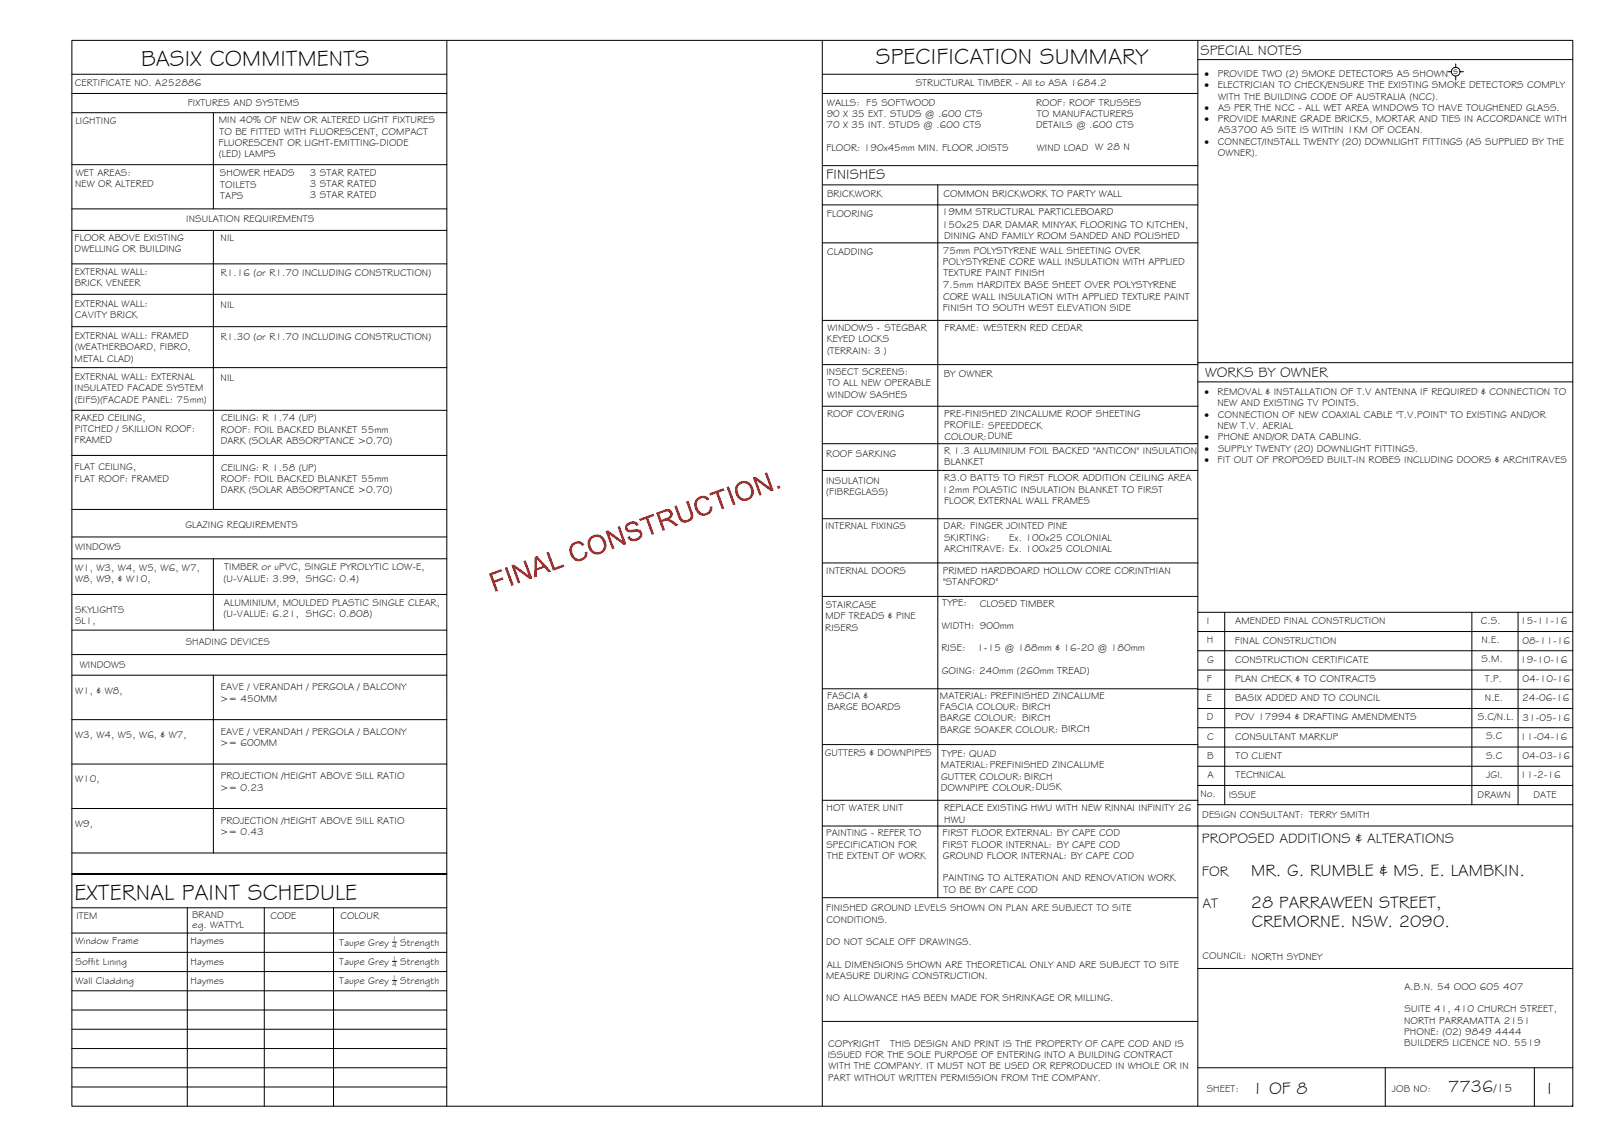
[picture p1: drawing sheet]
<svg xmlns="http://www.w3.org/2000/svg" width="420mm" height="297mm" viewBox="0 0 420 297" stroke-linecap="round" stroke-linejoin="round" font-family="sans-serif">
<defs><g id="words">
<g font-size="5.9">
<text x="36.7" y="17.2">BASIX COMMITMENTS</text>
<text x="227.6" y="16.8">SPECIFICATION SUMMARY</text>
<text x="19.4" y="233.8">EXTERNAL PAINT SCHEDULE</text>
</g>
<g font-size="4.5">
<text x="325.1" y="227.7">MR. G. RUMBLE &amp; MS. E. LAMBKIN.</text>
<text x="325" y="236">28 PARRAWEEN STREET,</text>
<text x="325.2" y="241">CREMORNE. NSW. 2090.</text>
<text x="325.3" y="284.2">1 OF 8</text>
<text x="376.3" y="283.9">7736</text>
<text x="402.1" y="284.2">I</text>
</g>
<g font-size="3.7">
<text x="311.9" y="14.3">SPECIAL NOTES</text>
<text x="214.7" y="46.6">FINISHES</text>
<text x="313.1" y="98.1">WORKS BY OWNER</text>
<text x="312.3" y="219.2">PROPOSED ADDITIONS &amp; ALTERATIONS</text>
<text x="312.3" y="227.5">FOR</text>
<text x="312.4" y="235.9">AT</text>
</g>
<text font-size="3.2" x="388.1" y="283.9">/15</text>
<g font-size="2.6">
<text x="19.5" y="22.5">CERTIFICATE NO. A252886</text>
<text x="237.9" y="22.4">STRUCTURAL TIMBER - All to ASA 1684.2</text>
<text x="313" y="20">·</text>
<text x="313" y="22.9">·</text>
<text x="316.4" y="22.9">ELECTRICIAN TO CHECK/ENSURE THE EXISTING SMOKE DETECTORS COMPLY</text>
<text x="316.4" y="20">PROVIDE TWO (2) SMOKE DETECTORS AS SHOWN</text>
<text x="377.6" y="19.2">s</text>
<text x="48.8" y="27.5">FIXTURES AND SYSTEMS</text>
<text x="214.9" y="27.4">WALLS: F5 SOFTWOOD</text>
<text x="269.2" y="27.4">ROOF: ROOF TRUSSES</text>
<text x="313" y="28.8">·</text>
<text x="316.5" y="28.8">AS PER THE NCC - ALL WET AREA WINDOWS TO HAVE TOUGHENED GLASS.</text>
<text x="316.5" y="25.9">WITH THE BUILDING CODE OF AUSTRALIA (NCC).</text>
<text x="19.6" y="32.2">LIGHTING</text>
<text x="56.8" y="32">MIN 40% OF NEW OR ALTERED LIGHT FIXTURES</text>
<text x="57" y="35">TO BE FITTED WITH FLUORESCENT, COMPACT</text>
<text x="214.8" y="33.3">70 X 35 INT. STUDS @ .600 CTS</text>
<text x="214.8" y="30.4">90 X 35 EXT. STUDS @ .600 CTS</text>
<text x="269.2" y="33.3">DETAILS @ .600 CTS</text>
<text x="269.4" y="30.4">TO MANUFACTURERS</text>
<text x="313" y="31.7">·</text>
<text x="316.4" y="31.7">PROVIDE MARINE GRADE BRICKS, MORTAR AND TIES IN ACCORDANCE WITH</text>
<text x="316.5" y="34.7">AS3700 AS SITE IS WITHIN 1KM OF OCEAN.</text>
<text x="56.8" y="37.9">FLUORESCENT OR LIGHT-EMITTING-DIODE</text>
<text x="56.9" y="40.8">(LED) LAMPS</text>
<text x="214.7" y="39.2">FLOOR: 190x45mm MIN. FLOOR JOISTS</text>
<text x="269.4" y="39.2">WIND LOAD W 28 N</text>
<text x="313" y="37.6">·</text>
<text x="316.5" y="37.6">CONNECT/INSTALL TWENTY (20) DOWNLIGHT FITTINGS (AS SUPPLIED BY THE</text>
<text x="316.5" y="40.5">OWNER).</text>
<text x="19.7" y="45.8">WET AREAS:</text>
<text x="57.2" y="45.8">SHOWER HEADS</text>
<text x="80.5" y="45.6">3 STAR RATED</text>
<text x="19.5" y="48.7">NEW OR ALTERED</text>
<text x="57.2" y="48.7">TOILETS</text>
<text x="57.2" y="51.7">TAPS</text>
<text x="80.5" y="48.6">3 STAR RATED</text>
<text x="80.5" y="51.5">3 STAR RATED</text>
<text x="214.9" y="51.2">BRICKWORK</text>
<text x="245.2" y="51.1">COMMON BRICKWORK TO PARTY WALL</text>
<text x="48.4" y="57.8">INSULATION REQUIREMENTS</text>
<text x="214.8" y="56.5">FLOORING</text>
<text x="244.8" y="55.9">19MM STRUCTURAL PARTICLEBOARD</text>
<text x="244.8" y="59.2">150x25 DAR DAMAR MINYAK FLOORING TO KITCHEN,</text>
<text x="19.4" y="62.5">FLOOR ABOVE EXISTING</text>
<text x="19.4" y="65.4">DWELLING OR BUILDING</text>
<text x="57.3" y="62.7">NIL</text>
<text x="245" y="65.9">75mm POLYSTYRENE WALL SHEETING OVER</text>
<text x="245.3" y="62.1">DINING AND FAMILY ROOM SANDED AND POLISHED</text>
<text x="19.4" y="71.4">EXTERNAL WALL:</text>
<text x="57.3" y="71.6">R1.16 (or R1.70 INCLUDING CONSTRUCTION)</text>
<text x="214.9" y="66.3">CLADDING</text>
<text x="245" y="68.9">POLYSTYRENE CORE WALL INSULATION WITH APPLIED</text>
<text x="245.2" y="71.8">TEXTURE PAINT FINISH</text>
<text x="19.4" y="74.4">BRICK VENEER</text>
<text x="245" y="74.9">7.5mm HARDITEX BASE SHEET OVER POLYSTYRENE</text>
<text x="245" y="77.9">CORE WALL INSULATION WITH APPLIED TEXTURE PAINT</text>
<text x="19.4" y="79.7">EXTERNAL WALL:</text>
<text x="19.5" y="82.6">CAVITY BRICK</text>
<text x="57.3" y="80">NIL</text>
<text x="244.9" y="80.8">FINISH TO SOUTH WEST ELEVATION SIDE</text>
<text x="19.4" y="88.1">EXTERNAL WALL: FRAMED</text>
<text x="57.3" y="88.3">R1.30 (or R1.70 INCLUDING CONSTRUCTION)</text>
<text x="214.8" y="89">KEYED LOCKS</text>
<text x="215" y="86.1">WINDOWS - STEGBAR</text>
<text x="245.5" y="86.1">FRAME: WESTERN RED CEDAR</text>
<text x="19.4" y="94">METAL CLAD)</text>
<text x="19.4" y="91.1">(WEATHERBOARD, FIBRO,</text>
<text x="214.9" y="91.9">(TERRAIN: 3 )</text>
<text x="19.4" y="101.7">INSULATED FACADE SYSTEM</text>
<text x="19.4" y="98.8">EXTERNAL WALL: EXTERNAL</text>
<text x="57.3" y="99">NIL</text>
<text x="214.7" y="97.4">INSECT SCREENS:</text>
<text x="215" y="100.4">TO ALL NEW OPERABLE</text>
<text x="245.2" y="98">BY OWNER</text>
<text x="19.4" y="104.6">(EIFS)(FACADE PANEL: 75mm)</text>
<text x="214.9" y="103.3">WINDOW SASHES</text>
<text x="313" y="102.7">·</text>
<text x="316.4" y="102.7">REMOVAL &amp; INSTALLATION OF T.V ANTENNA IF REQUIRED &amp; CONNECTION TO</text>
<text x="316.4" y="105.6">NEW AND EXISTING TV POINTS.</text>
<text x="19.4" y="109.3">RAKED CEILING,</text>
<text x="19.4" y="112.2">PITCHED / SKILLION ROOF:</text>
<text x="57.3" y="112.5">ROOF: FOIL BACKED BLANKET 55mm</text>
<text x="57.4" y="109.5">CEILING: R 1.74 (UP)</text>
<text x="214.9" y="108.3">ROOF COVERING</text>
<text x="245.3" y="108.4">PRE-FINISHED ZINCALUME ROOF SHEETING</text>
<text x="245.3" y="111.4">PROFILE: SPEEDDECK</text>
<text x="313" y="108.6">·</text>
<text x="316.4" y="111.5">NEW T.V. AERIAL</text>
<text x="316.5" y="108.6">CONNECTION OF NEW COAXIAL CABLE &quot;T.V.POINT&quot; TO EXISTING AND/OR</text>
<text x="19.4" y="115.2">FRAMED</text>
<text x="57.3" y="115.4">DARK (SOLAR ABSORPTANCE &gt;0.70)</text>
<text x="214.7" y="118.8">ROOF SARKING</text>
<text x="245.3" y="118">R 1.3 ALUMINIUM FOIL BACKED &quot;ANTICON&quot; INSULATION</text>
<text x="245.4" y="114.3">COLOUR:DUNE</text>
<text x="313" y="114.4">·</text>
<text x="313" y="117.4">·</text>
<text x="316.4" y="114.4">PHONE AND/OR DATA CABLING.</text>
<text x="316.5" y="117.4">SUPPLY TWENTY (20) DOWNLIGHT FITTINGS.</text>
<text x="19.4" y="122.2">FLAT CEILING,</text>
<text x="19.4" y="125.2">FLAT ROOF: FRAMED</text>
<text x="57.3" y="125.3">ROOF: FOIL BACKED BLANKET 55mm</text>
<text x="57.4" y="122.4">CEILING: R 1.58 (UP)</text>
<text x="214.6" y="125.8">INSULATION</text>
<text x="245.3" y="125.1">R3.0 BATTS TO FIRST FLOOR ADDITION CEILING AREA</text>
<text x="245.4" y="120.9">BLANKET</text>
<text x="313" y="120.3">·</text>
<text x="316.4" y="120.3">FIT OUT OF PROPOSED BUILT-IN ROBES INCLUDING DOORS &amp; ARCHITRAVES</text>
<text x="57.3" y="128.2">DARK (SOLAR ABSORPTANCE &gt;0.70)</text>
<text x="214.7" y="128.7">(FIBREGLASS)</text>
<text x="244.8" y="128">12mm POLASTIC INSULATION BLANKET TO FIRST</text>
<text x="245.3" y="131">FLOOR EXTERNAL WALL FRAMES</text>
<text x="48.2" y="137.2">GLAZING REQUIREMENTS</text>
<text x="214.5" y="137.4">INTERNAL FIXINGS</text>
<text x="245.2" y="137.6">DAR: FINGER JOINTED PINE</text>
<text x="19.5" y="143.1">WINDOWS</text>
<text x="245.3" y="140.5">SKIRTING:</text>
<text x="245.3" y="143.5">ARCHITRAVE: Ex. 100x25 COLONIAL</text>
<text x="262.3" y="140.6">Ex. 100x25 COLONIAL</text>
<text x="19.5" y="148.3">W1, W3, W4, W5, W6, W7,</text>
<text x="58.3" y="148.2">TIMBER or uPVC, SINGLE PYROLYTIC LOW-E,</text>
<text x="214.7" y="149.1">INTERNAL DOORS</text>
<text x="245" y="149.1">PRIMED HARDBOARD HOLLOW CORE CORINTHIAN</text>
<text x="19.5" y="151.2">W8, W9, &amp; W10,</text>
<text x="58.1" y="151.1">(U-VALUE: 3.99, SHGC: 0.4)</text>
<text x="245" y="152">&quot;STANFORD&quot;</text>
<text x="19.5" y="159.3">SKYLIGHTS</text>
<text x="58.1" y="160.4">(U-VALUE: 6.21, SHGC: 0.808)</text>
<text x="58.2" y="157.5">ALUMINIUM, MOULDED PLASTIC SINGLE CLEAR,</text>
<text x="214.5" y="161">MDF TREADS &amp; PINE</text>
<text x="214.6" y="158">STAIRCASE</text>
<text x="244.8" y="157.6">TYPE:</text>
<text x="254.6" y="157.6">CLOSED TIMBER</text>
<text x="19.5" y="162.2">SL1,</text>
<text x="48.3" y="167.7">SHADING DEVICES</text>
<text x="214.4" y="163.9">RISERS</text>
<text x="244.8" y="163.4">WIDTH: 900mm</text>
<text x="313.5" y="162.2">I</text>
<text x="313.6" y="167.2">H</text>
<text x="320.9" y="167.2">FINAL CONSTRUCTION</text>
<text x="321" y="162.2">AMENDED FINAL CONSTRUCTION</text>
<text x="384.8" y="162.1">C.S.</text>
<text x="384.9" y="167.1">N.E.</text>
<text x="395" y="162.3">15-11-16</text>
<text x="395.6" y="167.3">08-11-16</text>
<text x="20.7" y="173.6">WINDOWS</text>
<text x="244.6" y="169.3">RISE:</text>
<text x="253.9" y="169.3">1-15 @ 188mm &amp; 16-20 @ 180mm</text>
<text x="313.7" y="172.2">G</text>
<text x="321" y="172.2">CONSTRUCTION CERTIFICATE</text>
<text x="384.9" y="172.1">S.M.</text>
<text x="395" y="172.3">19-10-16</text>
<text x="57.3" y="179.4">EAVE / VERANDAH / PERGOLA / BALCONY</text>
<text x="244.7" y="175.1">GOING: 240mm (260mm TREAD)</text>
<text x="313.6" y="177.2">F</text>
<text x="320.9" y="177.2">PLAN CHECK &amp; TO CONTRACTS</text>
<text x="385.8" y="177.1">T.P.</text>
<text x="395.6" y="177.3">04-10-16</text>
<text x="19.5" y="180.2">W1, &amp; W8,</text>
<text x="57.2" y="182.4">&gt;= 450MM</text>
<text x="214.9" y="181.6">FASCIA &amp;</text>
<text x="215" y="184.5">BARGE BOARDS</text>
<text x="244.2" y="181.6">MATERIAL: PREFINISHED ZINCALUME</text>
<text x="244.2" y="184.6">FASCIA COLOUR: BIRCH</text>
<text x="313.6" y="182.2">E</text>
<text x="320.9" y="182.2">BASIX ADDED AND TO COUNCIL</text>
<text x="385.8" y="182.1">N.E.</text>
<text x="395.5" y="182.3">24-06-16</text>
<text x="19.5" y="191.8">W3, W4, W5, W6, &amp; W7,</text>
<text x="57.3" y="191">EAVE / VERANDAH / PERGOLA / BALCONY</text>
<text x="244.3" y="187.5">BARGE COLOUR: BIRCH</text>
<text x="244.3" y="190.4">BARGE SOAKER COLOUR: BIRCH</text>
<text x="313.6" y="187.2">D</text>
<text x="320.9" y="187.2">POV 17994 &amp; DRAFTING AMENDMENTS</text>
<text x="384" y="187.1">S.C/N.L.</text>
<text x="395.6" y="187.3">31-05-16</text>
<text x="57.2" y="193.9">&gt;= 600MM</text>
<text x="214.3" y="196.6">GUTTERS &amp; DOWNPIPES</text>
<text x="244.7" y="196.8">TYPE: QUAD</text>
<text x="313.7" y="197.2">B</text>
<text x="313.7" y="192.2">C</text>
<text x="321" y="192.2">CONSULTANT MARKUP</text>
<text x="321.1" y="197.2">TO CLIENT</text>
<text x="386.1" y="197.2">S.C</text>
<text x="386.1" y="192.1">S.C</text>
<text x="395" y="192.3">11-04-16</text>
<text x="395.6" y="197.3">04-03-16</text>
<text x="19.5" y="203.3">W10,</text>
<text x="57.4" y="202.5">PROJECTION /HEIGHT ABOVE SILL RATIO</text>
<text x="244.5" y="199.7">MATERIAL:PREFINISHED ZINCALUME</text>
<text x="244.5" y="202.6">GUTTER COLOUR: BIRCH</text>
<text x="313.7" y="202.2">A</text>
<text x="321.1" y="202.2">TECHNICAL</text>
<text x="386.2" y="202.2">JGI.</text>
<text x="395" y="202.3">11-2-16</text>
<text x="57.2" y="205.5">&gt;= 0.23</text>
<text x="244.5" y="205.5">DOWNPIPE COLOUR:DUSK</text>
<text x="311.9" y="207.1">No.</text>
<text x="319.3" y="207.3">ISSUE</text>
<text x="383.9" y="207.5">DRAWN</text>
<text x="398.5" y="207.4">DATE</text>
<text x="19.5" y="214.9">W9,</text>
<text x="57.4" y="214.1">PROJECTION /HEIGHT ABOVE SILL RATIO</text>
<text x="214.8" y="210.7">HOT WATER UNIT</text>
<text x="245.3" y="210.8">REPLACE EXISTING HWU WITH NEW RINNAI INFINITY 26</text>
<text x="245.3" y="213.8">HWU</text>
<text x="312.4" y="212.6">DESIGN CONSULTANT: TERRY SMITH</text>
<text x="57.2" y="217">&gt;= 0.43</text>
<text x="214.7" y="217.3">PAINTING - REFER TO</text>
<text x="214.7" y="220.3">SPECIFICATION FOR</text>
<text x="244.9" y="217.3">FIRST FLOOR EXTERNAL: BY CAPE COD</text>
<text x="244.9" y="220.3">FIRST FLOOR INTERNAL: BY CAPE COD</text>
<text x="214.8" y="223.2">THE EXTENT OF WORK</text>
<text x="245" y="223.2">GROUND FLOOR INTERNAL: BY CAPE COD</text>
<text x="245" y="229">PAINTING TO ALTERATION AND RENOVATION WORK</text>
<text x="245.1" y="232">TO BE BY CAPE COD</text>
<text x="19.8" y="238.9">ITEM</text>
<text x="49.9" y="238.6">BRAND</text>
<text x="70.3" y="238.9">CODE</text>
<text x="88.5" y="238.8">COLOUR</text>
<text x="214.7" y="236.8">FINISHED GROUND LEVELS SHOWN ON PLAN ARE SUBJECT TO SITE</text>
<text x="214.8" y="239.7">CONDITIONS.</text>
<text x="19.6" y="245.4">Window Frame</text>
<text x="49.5" y="245.4">Haymes</text>
<text x="50" y="241.1">eg. WATTYL</text>
<text x="88.2" y="245.7">Taupe Grey</text>
<text x="104" y="245.7">Strength</text>
<text x="214.7" y="245.6">DO NOT SCALE OFF DRAWINGS.</text>
<text x="19.6" y="250.8">Soffit Lining</text>
<text x="49.5" y="250.8">Haymes</text>
<text x="88.2" y="250.7">Taupe Grey</text>
<text x="104" y="250.7">Strength</text>
<text x="214.8" y="251.5">ALL DIMENSIONS SHOWN ARE THEORETICAL ONLY AND ARE SUBJECT TO SITE</text>
<text x="312.5" y="249.3">COUNCIL: NORTH SYDNEY</text>
<text x="19.6" y="255.7">Wall Cladding</text>
<text x="49.5" y="255.7">Haymes</text>
<text x="88.2" y="255.7">Taupe Grey</text>
<text x="104" y="255.7">Strength</text>
<text x="214.7" y="254.4">MEASURE DURING CONSTRUCTION.</text>
<text x="364.9" y="257.3">A.B.N. 54 OOO 605 407</text>
<text x="214.7" y="260.3">NO ALLOWANCE HAS BEEN MADE FOR SHRINKAGE OR MILLING.</text>
<text x="364.9" y="263.1">SUITE 41, 410 CHURCH STREET,</text>
<text x="364.8" y="266">NORTH PARRAMATTA 2151</text>
<text x="364.9" y="269">PHONE: (02) 9849 4444</text>
<text x="215.1" y="274.9">ISSUED FOR THE SOLE PURPOSE OF ENTERING INTO A BUILDING CONTRACT</text>
<text x="215.2" y="272">COPYRIGHT</text>
<text x="231.3" y="272">THIS DESIGN AND PRINT IS THE PROPERTY OF CAPE COD AND IS</text>
<text x="364.9" y="271.9">BUILDERS LICENCE NO. 5519</text>
<text x="215.2" y="280.8">PART WITHOUT WRITTEN PERMISSION FROM THE COMPANY.</text>
<text x="215.3" y="277.9">WITH THE COMPANY. IT MUST NOT BE USED OR REPRODUCED IN WHOLE OR IN</text>
<text x="313.6" y="283.8">SHEET:</text>
<text x="361.7" y="283.9">JOB NO:</text>
</g>
<g font-size="1.8">
<text x="101.9" y="244.6">1</text>
<text x="101.9" y="246.3">4</text>
<text x="101.9" y="249.7">1</text>
<text x="101.9" y="251.3">4</text>
<text x="101.9" y="254.6">1</text>
<text x="101.9" y="256.3">4</text>
</g>
</g></defs>
<!-- layer: BORDER -->
<g fill="none" stroke="#000" stroke-width=".26">
<path d="M18.7 10.5h390v277h-390zM116.1 10.5v277M213.7 19.3h97.5M213.7 10.5v277M311.2 15.5h97.5M311.2 10.5v277M213.7 24.3h97.5M213.7 53.2h97.5M213.8 48h97.4M213.8 43h97.4M243.7 48v185.3M213.7 63.1h97.5"/>
<path d="M213.7 94.8h97.5M213.7 83.3h97.5M311.2 94.2h97.5M311.2 99.2h97.5M213.7 115.3h97.5M213.7 105.6h97.5M213.7 122.3h97.5M213.7 134.8h97.5M213.7 146.3h97.5M213.7 155h97.5M318.2 159.1v50M382.4 159.1v50"/>
<path d="M394.4 159.1v50M213.7 179h97.5M311.2 179.1h97.5M311.2 174.1h97.5M311.2 169.1h97.5M311.2 164.1h97.5M213.7 193.5h97.5M311.2 199.1h97.5M311.2 194.1h97.5M311.2 189.1h97.5M311.2 184.1h97.5M213.7 208h97.5"/>
<path d="M213.7 214.7h195M311.2 204.1h97.5M311.2 209.1h97.5M18.7 235.9h97.4M48.7 235.9v51.6M68.7 235.9v51.6M86.7 235.9v51.6M116.1 227.1h-97.4h97.4M213.7 233.3h97.5M18.7 242.5h97.4M18.7 247.5h97.4M18.7 252.5h97.4"/>
<path d="M18.7 257.5h97.4M311.2 251.7h97.5M18.7 277.5h97.4M18.7 262.5h97.4M18.7 267.5h97.4M18.7 272.5h97.4M213.7 265.4h97.5M311.2 277.5h97.5M359.9 277.5v10M398.7 277.5v10M18.7 282.5h97.4"/>
</g>
<!-- layer: BASIX -->
<g fill="none" stroke="#000" stroke-width=".26">
<path d="M18.7 19.3h97.4M18.7 24.3h97.4M18.7 29.3h97.4M55.4 29.3v25M18.7 42.8h97.4M18.7 54.3h97.4M18.7 59.9h97.4M55.4 59.9v72.5M18.7 68.6h97.4M18.7 76.5h97.4M18.7 95.5h97.4M18.7 84.9h97.4"/>
<path d="M18.7 106.6h97.4M18.7 118.4h97.4M18.7 139.5h97.4M18.7 132.4h97.4M18.7 154.5h97.4M18.7 145.2h97.4M55.4 145.2v18.6M18.7 170.1h97.4M18.7 175.5h97.4M18.7 163.8h97.4M55.4 175.5v46.2M18.7 187h97.4"/>
<path d="M18.7 198.6h97.4M18.7 210.1h97.4M18.7 221.7h97.4"/>
</g>
<!-- layer: TEXT -->
<path d="M102 244.8h1M102 254.8h1M102 249.8h1" fill="none" stroke="#000" stroke-width=".26"/>
<!-- layer: SERVICES -->
<g fill="none" stroke="#000" stroke-width=".26">
<path d="M376.2 18.6h.9M378.3 16.6v.9M378.3 19.8v1M379.4 18.6h.9"/>
<circle cx="378.2" cy="18.6" r="1.13"/>
</g>
<!-- layer: Stamp - Final Construction -->
<g fill="#f00">
<path d="M127.1 149.1l3.1-1.2 .3 .6-2.6 .9 .5 1.4 2.2-.8 .2 .6-2.2 .8 .8 2.1-.6 .3z"/>
<path d="M131.2 147.6l.6-.2 1.7 4.7-.6 .2z"/>
<path d="M132.9 146.9l.6-.2 3.8 2.8-1.3-3.7 .6-.2 1.7 4.7-.6 .2-3.8-2.8 1.3 3.7-.6 .2z"/>
<path d="M142 143.6l.6-.2 1.5 4.1 2.3-.8 .2 .5-2.9 1.1z"/>
<path d="M148.6 141.3l1.4-.6 .9 .1 .8 .5 .2 .2-.6 .4-.8-.6-1.2 .2-.5 .5-.2 1.1 .7 1.6 .9 .6 1.3-.4 .4-.7v-.7l.7-.1v1l-.6 .8-.8 .5-1.1 .2-.8-.3-.5-.5-.5-.8-.4-1.1 .3-1.2z"/>
<path d="M157.3 138l.7-.2 3.8 2.8-1.3-3.7 .5-.2 1.7 4.7-.6 .2-3.8-2.8 1.3 3.7-.5 .2z"/>
<path d="M162.8 136.2l1.3-.7 1.2 .2 .6 .7-.5 .3-.7-.6-.8 .1-.8 .5v.7l.6 .3 2.2-.1 .7 .4 .3 .6-.2 1-.7 .7-1.4 .4-1.1-.4-.5-.7 .6-.3 .5 .6 .9 .1 .9-.4 .4-.5a1.06 1.06 0 0 0-1.7-.8h-1.2l-.7-.4-.3-.9z"/>
<path d="M166.1 134.9l3.7-1.4 .2 .6-1.5 .5 1.5 4.2-.7 .2-1.5-4.1-1.5 .5z"/>
<path d="M175.2 131.5l.6-.2 1.4 3.5 .7 .4 .7-.1 .6-.4 .3-.5-1.2-3.8 .6-.2 1.2 3.5v.7l-.2 .5-.7 .6-.9 .3-1.2-.2-.7-.9z"/>
<path d="M181 129.6l1.5-.7 1 .1 .6 .4 .2 .3-.5 .4-.8-.6-1.2 .2-.6 .6-.1 .9 .5 1.5 .5 .5 .7 .2 1.1-.3 .4-.5 .1-1h.7l-.2 1.2-.5 .7-.8 .4-1 .1-.7-.2-.7-.5-.6-1-.2-1.1 .2-1z"/>
<path d="M184.3 128.2l3.7-1.3 .2 .5-1.5 .6 1.5 4.1-.6 .3-1.5-4.2-1.6 .6z"/>
<path d="M188.8 126.6l.6-.2 1.7 4.7-.6 .2z"/>
<path d="M195.6 124.1l.7-.2 3.8 2.8-1.4-3.7 .6-.2 1.7 4.7-.6 .2-3.8-2.8 1.3 3.7-.6 .2z"/>
<path d="M201.9 126.4l.7-.2 .2 .6-.7 .3z"/>
<path d="M138.9 144.8l.7-.3 3.6 4-.7 .3-1.1-1.3-1.9 .7v1.7l-.7 .2zM139.4 145.1l.1 2.6 1.6-.6z"/>
<path d="M153.3 139.6l.8-.5 1-.2 .8 .2 .8 .5 .6 .9 .3 1-.1 .8-.5 1.1-.8 .5-.8 .2-1.2-.2-.7-.5-.6-.9-.2-1 .2-1.2zM154 139.9l-.4 .3-.3 .8 .5 1.6 .4 .5 .6 .4 1.3-.2 .6-.6 .2-.8-.5-1.6-.4-.5-.8-.3z"/>
<path d="M170.5 133.3l2.7-1 .9 .2 .6 .6 .1 .7-.3 .6-.7 .5 1 .4 1.5 1.2-.8 .3-1.7-1.4-.4-.1-.6 .1-.8 .3 .8 2-.6 .3zM171.3 133.6l.5 1.5 1.8-.7 .5-.6-.2-.6-.5-.3z"/>
<path d="M191.6 125.7l.7-.5 .9-.2 1 .1 .9 .6 .6 1.1 .2 .8-.2 1.2-.6 .8-.7 .4-1.2 .2-.8-.3-.7-.6-.5-.7-.2-1v-.9zM192.1 126l-.3 .5-.2 .9 .6 1.5 1.1 .7h.6l.7-.4 .4-.5 .2-.8-.5-1.6-.6-.6-.6-.1h-.6z"/>
</g>
<!-- layer: BORDER -->
<path d="M311.2 159.1h97.5" fill="none" stroke="#000" stroke-width=".26"/>
<use href="#words"/>
</svg>
